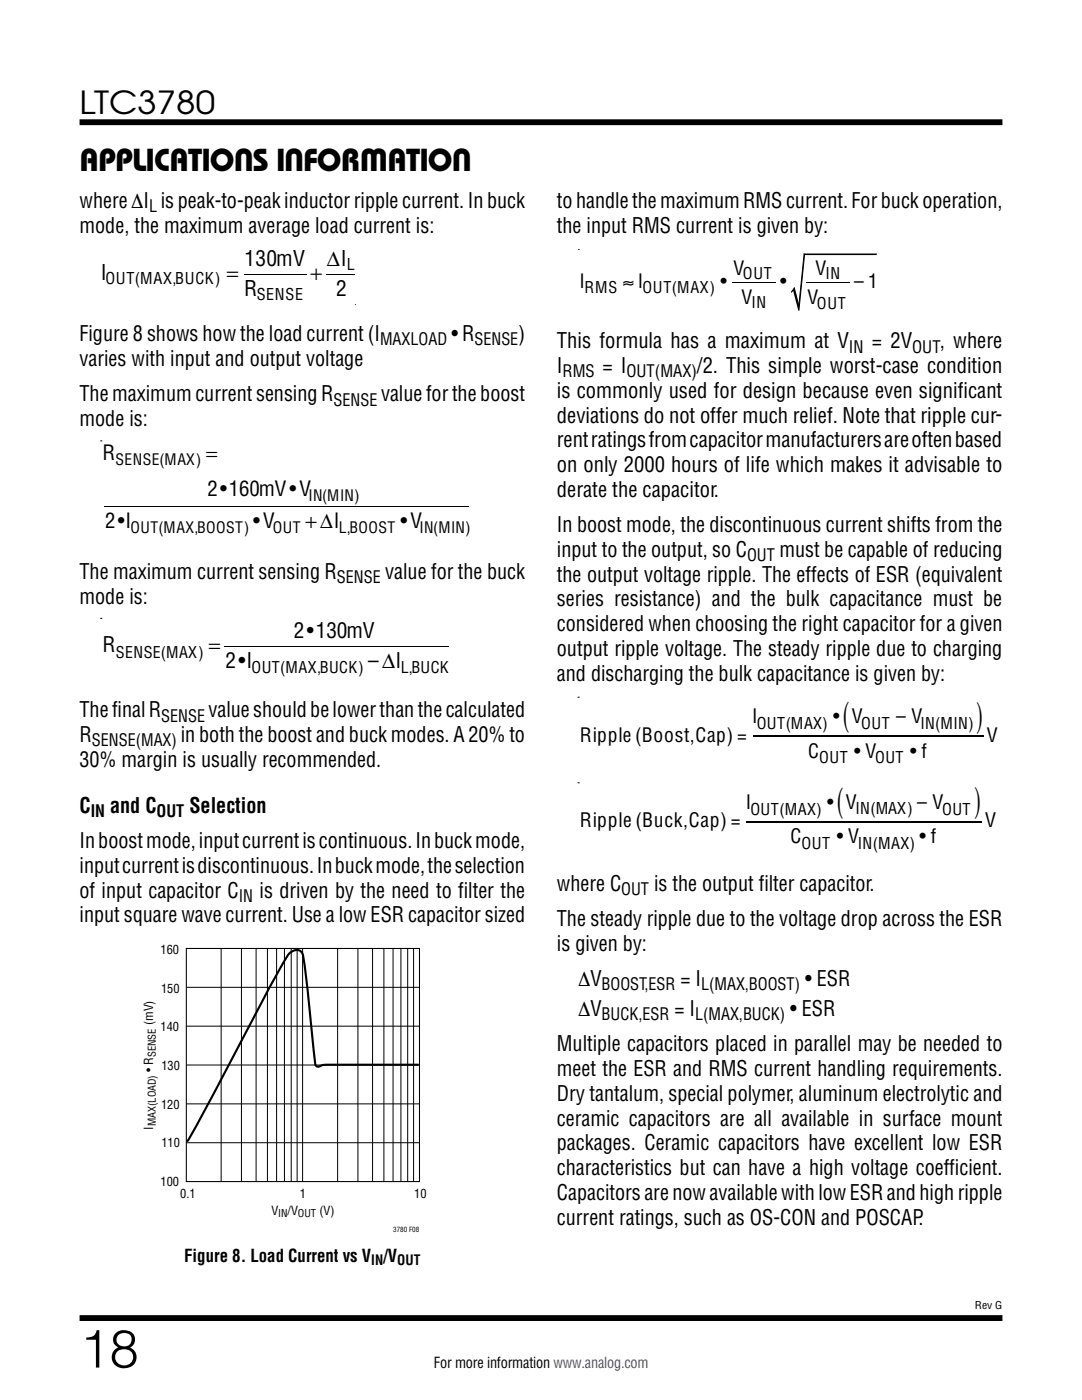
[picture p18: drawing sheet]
<svg xmlns="http://www.w3.org/2000/svg" width="216mm" height="279mm" viewBox="0 0 216 279" stroke-linecap="round" stroke-linejoin="round" font-family="sans-serif">
<defs><g id="words">
<text font-size="10.6" x="15.9" y="272.9">18</text>
<text font-size="7" x="194.4" y="162.1">)</text>
<text font-size="6.9" x="194.8" y="145">)</text>
<g font-size="6.8">
<text x="168.2" y="145">(</text>
<text x="167" y="162.1">(</text>
</g>
<g font-size="6.3">
<text x="15.9" y="22.8">LTC3780</text>
<text x="15.9" y="34.1">APPLICATIONS INFORMATION</text>
</g>
<g font-size="4.3">
<text x="48.8" y="53.1">130mV</text>
<text x="65.2" y="53.1">∆I</text>
<text x="20.1" y="55.9">I</text>
<text x="45.2" y="55.9">=</text>
<text x="48.7" y="59.1">R</text>
<text x="62" y="55.9">+</text>
<text x="67.1" y="59.1">2</text>
</g>
<g font-size="4.2">
<text x="15.9" y="41.5">where∆I is peak-to-peak inductor ripple current. In buck</text>
<text x="111.1" y="41.5">to handle the maximum RMS current. For buck operation,</text>
<text x="15.9" y="46.4">mode, the maximum average load current is:</text>
<text x="111.1" y="46.4">the input RMS current is given by:</text>
<text x="15.9" y="68.1">Figure 8 shows how the load current (I</text>
<text x="90.1" y="68.1">• R</text>
<text x="103.4" y="68.1">)</text>
<text x="111.1" y="69.5">This formula has a maximum at V</text>
<text x="174" y="69.5">= 2V</text>
<text x="187.5" y="69.5">, where</text>
<text x="15.9" y="73">varies with input and output voltage</text>
<text x="111.1" y="74.4">I</text>
<text x="120.2" y="74.4">= I</text>
<text x="139.1" y="74.4">/2. This simple worst-case condition</text>
<text x="15.9" y="80.1">The maximum current sensing R</text>
<text x="76" y="80.1">value for the boost</text>
<text x="111.1" y="79.4">is commonly used for design because even significant</text>
<text x="15.9" y="85">mode is:</text>
<text x="111.1" y="84.3">deviations do not offer much relief. Note that ripple cur-</text>
<text x="111.1" y="89.3">rent ratings from capacitor manufacturers are often based</text>
<text x="111.1" y="94.2">on only 2000 hours of life which makes it advisable to</text>
<text x="111.1" y="99.1">derate the capacitor.</text>
<text x="111.1" y="106.2">In boost mode, the discontinuous current shifts from the</text>
<text x="111.1" y="111.1">input to the output, so C</text>
<text x="155.5" y="111.1">must be capable of reducing</text>
<text x="15.9" y="115.5">The maximum current sensing R</text>
<text x="76.9" y="115.5">value for the buck</text>
<text x="111.1" y="116.1">the output voltage ripple. The effects of ESR (equivalent</text>
<text x="15.9" y="120.4">mode is:</text>
<text x="111.1" y="121">series resistance) and the bulk capacitance must be</text>
<text x="111.1" y="126">considered when choosing the right capacitor for a given</text>
<text x="20.5" y="130.1">R</text>
<text x="41.7" y="130.1">=</text>
<text x="58.7" y="127.4">2•130mV</text>
<text x="111.1" y="130.9">output ripple voltage. The steady ripple due to charging</text>
<text x="45" y="133.3">2•I</text>
<text x="73.5" y="133.3">–∆I</text>
<text x="111.1" y="135.8">and discharging the bulk capacitance is given by:</text>
<text x="15.9" y="143.2">The final R</text>
<text x="41.6" y="143.2">value should be lower than the calculated</text>
<text x="15.9" y="148.1">R</text>
<text x="36.1" y="148.1">in both the boost and buck modes. A 20% to</text>
<text x="15.9" y="153">30% margin is usually recommended.</text>
<text x="15.9" y="162.2">C</text>
<text x="22" y="162.2">and C</text>
<text x="37.8" y="162.2">Selection</text>
<text x="15.9" y="169.3">In boost mode, input current is continuous. In buck mode,</text>
<text x="15.9" y="174.2">input current is discontinuous. In buck mode, the selection</text>
<text x="15.9" y="179.2">of input capacitor C</text>
<text x="51.8" y="179.1">is driven by the need to filter the</text>
<text x="111.1" y="177.7">where C</text>
<text x="130.5" y="177.7">is the output filter capacitor.</text>
<text x="15.9" y="184.1">input square wave current. Use a low ESR capacitor sized</text>
<text x="111.1" y="184.8">The steady ripple due to the voltage drop across the ESR</text>
<text x="111.1" y="189.7">is given by:</text>
<text x="115.4" y="196.8">∆V</text>
<text x="135.8" y="196.8">= I</text>
<text x="160.6" y="196.8">• ESR</text>
<text x="115.4" y="202.8">∆V</text>
<text x="134.6" y="202.8">= I</text>
<text x="157.7" y="202.8">• ESR</text>
<text x="111.1" y="209.8">Multiple capacitors placed in parallel may be needed to</text>
<text x="111.1" y="214.8">meet the ESR and RMS current handling requirements.</text>
<text x="111.1" y="219.7">Dry tantalum, special polymer, aluminum electrolytic and</text>
<text x="111.1" y="224.7">ceramic capacitors are all available in surface mount</text>
<text x="111.1" y="229.6">packages. Ceramic capacitors have excellent low ESR</text>
<text x="111.1" y="234.5">characteristics but can have a high voltage coefficient.</text>
<text x="111.1" y="239.5">Capacitors are now available with low ESR and high ripple</text>
<text x="111.1" y="244.4">current ratings, such as OS-CON and POSCAP.</text>
</g>
<g font-size="4.1">
<text x="20.5" y="91.8">R</text>
<text x="41.2" y="91.8">=</text>
<text x="41.4" y="99">2•160mV•V</text>
<text x="21" y="105.3">2•I</text>
<text x="50.5" y="105.3">•V</text>
<text x="61" y="105.3">+∆I</text>
<text x="79.9" y="105.3">•V</text>
</g>
<g font-size="3.9">
<text x="115.6" y="57.5">I</text>
<text x="124.4" y="57.5">≈ I</text>
<text x="143.8" y="57.5">•</text>
<text x="146.4" y="54.8">V</text>
<text x="155.7" y="57.5">•</text>
<text x="162.7" y="54.8">V</text>
<text x="170.4" y="57.5">– 1</text>
<text x="147.9" y="60.7">V</text>
<text x="161.1" y="60.7">V</text>
<text x="115.7" y="148">Ripple (Boost,Cap) =</text>
<text x="150.1" y="144.3">I</text>
<text x="166.2" y="144.3">• V</text>
<text x="178.8" y="144.3">– V</text>
<text x="196.9" y="148">V</text>
<text x="161.2" y="151.2">C</text>
<text x="170.5" y="151.2">• V</text>
<text x="181.6" y="151.2">• f</text>
<text x="148.8" y="161.4">I</text>
<text x="165" y="161.4">• V</text>
<text x="183" y="161.4">– V</text>
<text x="115.7" y="165.1">Ripple (Buck,Cap) =</text>
<text x="196.6" y="165.1">V</text>
<text x="157.7" y="168.3">C</text>
<text x="167" y="168.3">• V</text>
<text x="183.5" y="168.3">• f</text>
</g>
<text font-size="3.5" x="36.8" y="251.8">Figure 8. Load Current vs V /V</text>
<g font-size="3.4">
<text x="29.8" y="42.3">L</text>
<text x="75.8" y="68.9">MAXLOAD</text>
<text x="94.7" y="68.9">SENSE</text>
<text x="169.4" y="70.3">IN</text>
<text x="182" y="70.3">OUT</text>
<text x="112.3" y="75.3">RMS</text>
<text x="125" y="75.3">OUT(MAX)</text>
<text x="66.6" y="80.9">SENSE</text>
<text x="149.1" y="112">OUT</text>
<text x="67.2" y="116.4">SENSE</text>
<text x="18.3" y="148.9">SENSE(MAX)</text>
<text x="32.2" y="144">SENSE</text>
<text x="18.1" y="163.1">IN</text>
<text x="31.3" y="163.1">OUT</text>
<text x="47.6" y="180">IN</text>
<text x="124" y="178.6">OUT</text>
<text x="120.1" y="197.6">BOOST,ESR</text>
<text x="139.9" y="197.6">L(MAX,BOOST)</text>
<text x="120.1" y="203.6">BUCK,ESR</text>
<text x="138.7" y="203.6">L(MAX,BUCK)</text>
</g>
<g font-size="3.2">
<text x="69.2" y="54">L</text>
<text x="21" y="56.8">OUT(MAX,BUCK)</text>
<text x="51.2" y="60">SENSE</text>
<text x="116.6" y="58.4">RMS</text>
<text x="128.2" y="58.4">OUT(MAX)</text>
<text x="148.2" y="55.7">OUT</text>
<text x="164.7" y="55.6">IN</text>
<text x="150" y="61.5">IN</text>
<text x="163" y="61.6">OUT</text>
<text x="23.1" y="131.2">SENSE(MAX)</text>
<text x="50.2" y="134.4">OUT(MAX,BUCK)</text>
<text x="80" y="134.4">L,BUCK</text>
<text x="151" y="145.5">OUT(MAX)</text>
<text x="171.9" y="145.5">OUT</text>
<text x="183.7" y="145.4">IN(MIN)</text>
<text x="163.5" y="152.3">OUT</text>
<text x="174.6" y="152.3">OUT</text>
<text x="149.7" y="162.6">OUT(MAX)</text>
<text x="170.7" y="162.5">IN(MAX)</text>
<text x="188" y="162.6">OUT</text>
<text x="160" y="169.5">OUT</text>
<text x="171.2" y="169.4">IN(MAX)</text>
</g>
<g font-size="3.1">
<text x="23.1" y="92.9">SENSE(MAX)</text>
<text x="61.6" y="100">IN(MIN)</text>
<text x="26" y="106.4">OUT(MAX,BOOST)</text>
<text x="54.5" y="106.4">OUT</text>
<text x="67.6" y="106.4">L,BOOST</text>
<text x="83.7" y="106.4">IN(MIN)</text>
</g>
<text font-size="3" x="86.6" y="273.1">For more information www.analog.com</text>
<g font-size="2.8">
<text x="74.1" y="252.5">IN</text>
<text x="79.3" y="252.5">OUT</text>
</g>
<g font-size="2.5">
<text x="32" y="190.3">160</text>
<text x="32.1" y="198.2">150</text>
<text x="30.5" y="204.6" transform="rotate(-90 30.5 204.6)">(mV)</text>
<text x="32" y="205.7">140</text>
<text x="30.5" y="213.9" transform="rotate(-90 30.5 213.9)">• R</text>
<text x="32.2" y="213.5">130</text>
<text x="32.1" y="221.3">120</text>
<text x="30.5" y="225.5" transform="rotate(-90 30.5 225.5)">I</text>
<text x="32.2" y="229">110</text>
<text x="32" y="236.7">100</text>
<text x="36" y="239.1">0.1</text>
<text x="59.8" y="239.1">1</text>
<text x="82.7" y="239.1">10</text>
<text x="54.1" y="242.4">V</text>
<text x="57.4" y="242.4">/V</text>
<text x="63.7" y="242.4">(V)</text>
</g>
<g font-size="2.1">
<text x="31.1" y="211" transform="rotate(-90 31.1 211)">SENSE</text>
<text x="31.1" y="224.8" transform="rotate(-90 31.1 224.8)">MAX(LOAD)</text>
<text x="55.5" y="243">IN</text>
<text x="59.5" y="243">OUT</text>
<text x="194.5" y="261.2">Rev G</text>
</g>
<text font-size="1.4" x="78.5" y="245.9">3780 F08</text>
</g></defs>
<path d="M15.9 24.4h184.1M15.9 263h184.1" fill="none" stroke="#000" stroke-width="1.2" stroke-linecap="butt"/>
<g fill="none" stroke="#000" stroke-width=".2">
<path d="M48.7 54.7h12.4M65.2 54.7h5.6M115.4 49.7h.1M146 56.4h8.7M160.8 56.4h8.7M174.9 50.7h-14.5l-1 10.3-.9-3.5-.6 .8M70.9 60.8h.1M20.1 88h.1M20.8 101.1h72.7M20.1 123.4h.1M44.8 129h44.8M115.4 139.1h.1"/>
<path d="M115.4 156.2h.1M37.2 197h46.5M44.1 189.3v46.6M48.2 189.3v46.6M51.1 189.3v46.6M53.4 189.3v46.6M55.2 189.3v46.6M56.8 189.3v46.6M58.1 189.3v46.6M59.3 189.3v46.6M60.4 189.3v46.6M67.4 189.3v46.6"/>
<path d="M71.4 189.3v46.6M74.3 189.3v46.6M76.6 189.3v46.6M78.4 189.3v46.6M80 189.3v46.6M81.3 189.3v46.6M82.5 189.3v46.6M37.2 212.5h46.5M37.2 204.8h46.5M37.2 228.1h46.5M37.2 220.3h46.5"/>
</g>
<path d="M160.4 50.7h14.5v.2h-14.3l-1.1 11.1h-.2l-1-4-.3 .4-.1-.1 .6-.8 .9 3.5z" fill-rule="evenodd" fill="#000"/>
<path d="M150.2 146.9h46M148.9 164h47M37.2 189.3h46.5v46.5h-46.5z" fill="none" stroke="#000" stroke-width=".21"/>
<path d="M83.5 212.5h-18.3l-1 .1a.8 .8 0 0 1-1.2 .1l-.2-1.4-.9-8.7a113.7 113.7 0 0 0-1.6-12.4 1.68 1.68 0 0 0-2.8 .4 299.9 299.9 0 0 0-10.4 19.2l-7.3 13.8-2.5 4.2" fill="none" stroke="#000" stroke-width=".42"/>
<use href="#words"/>
</svg>
